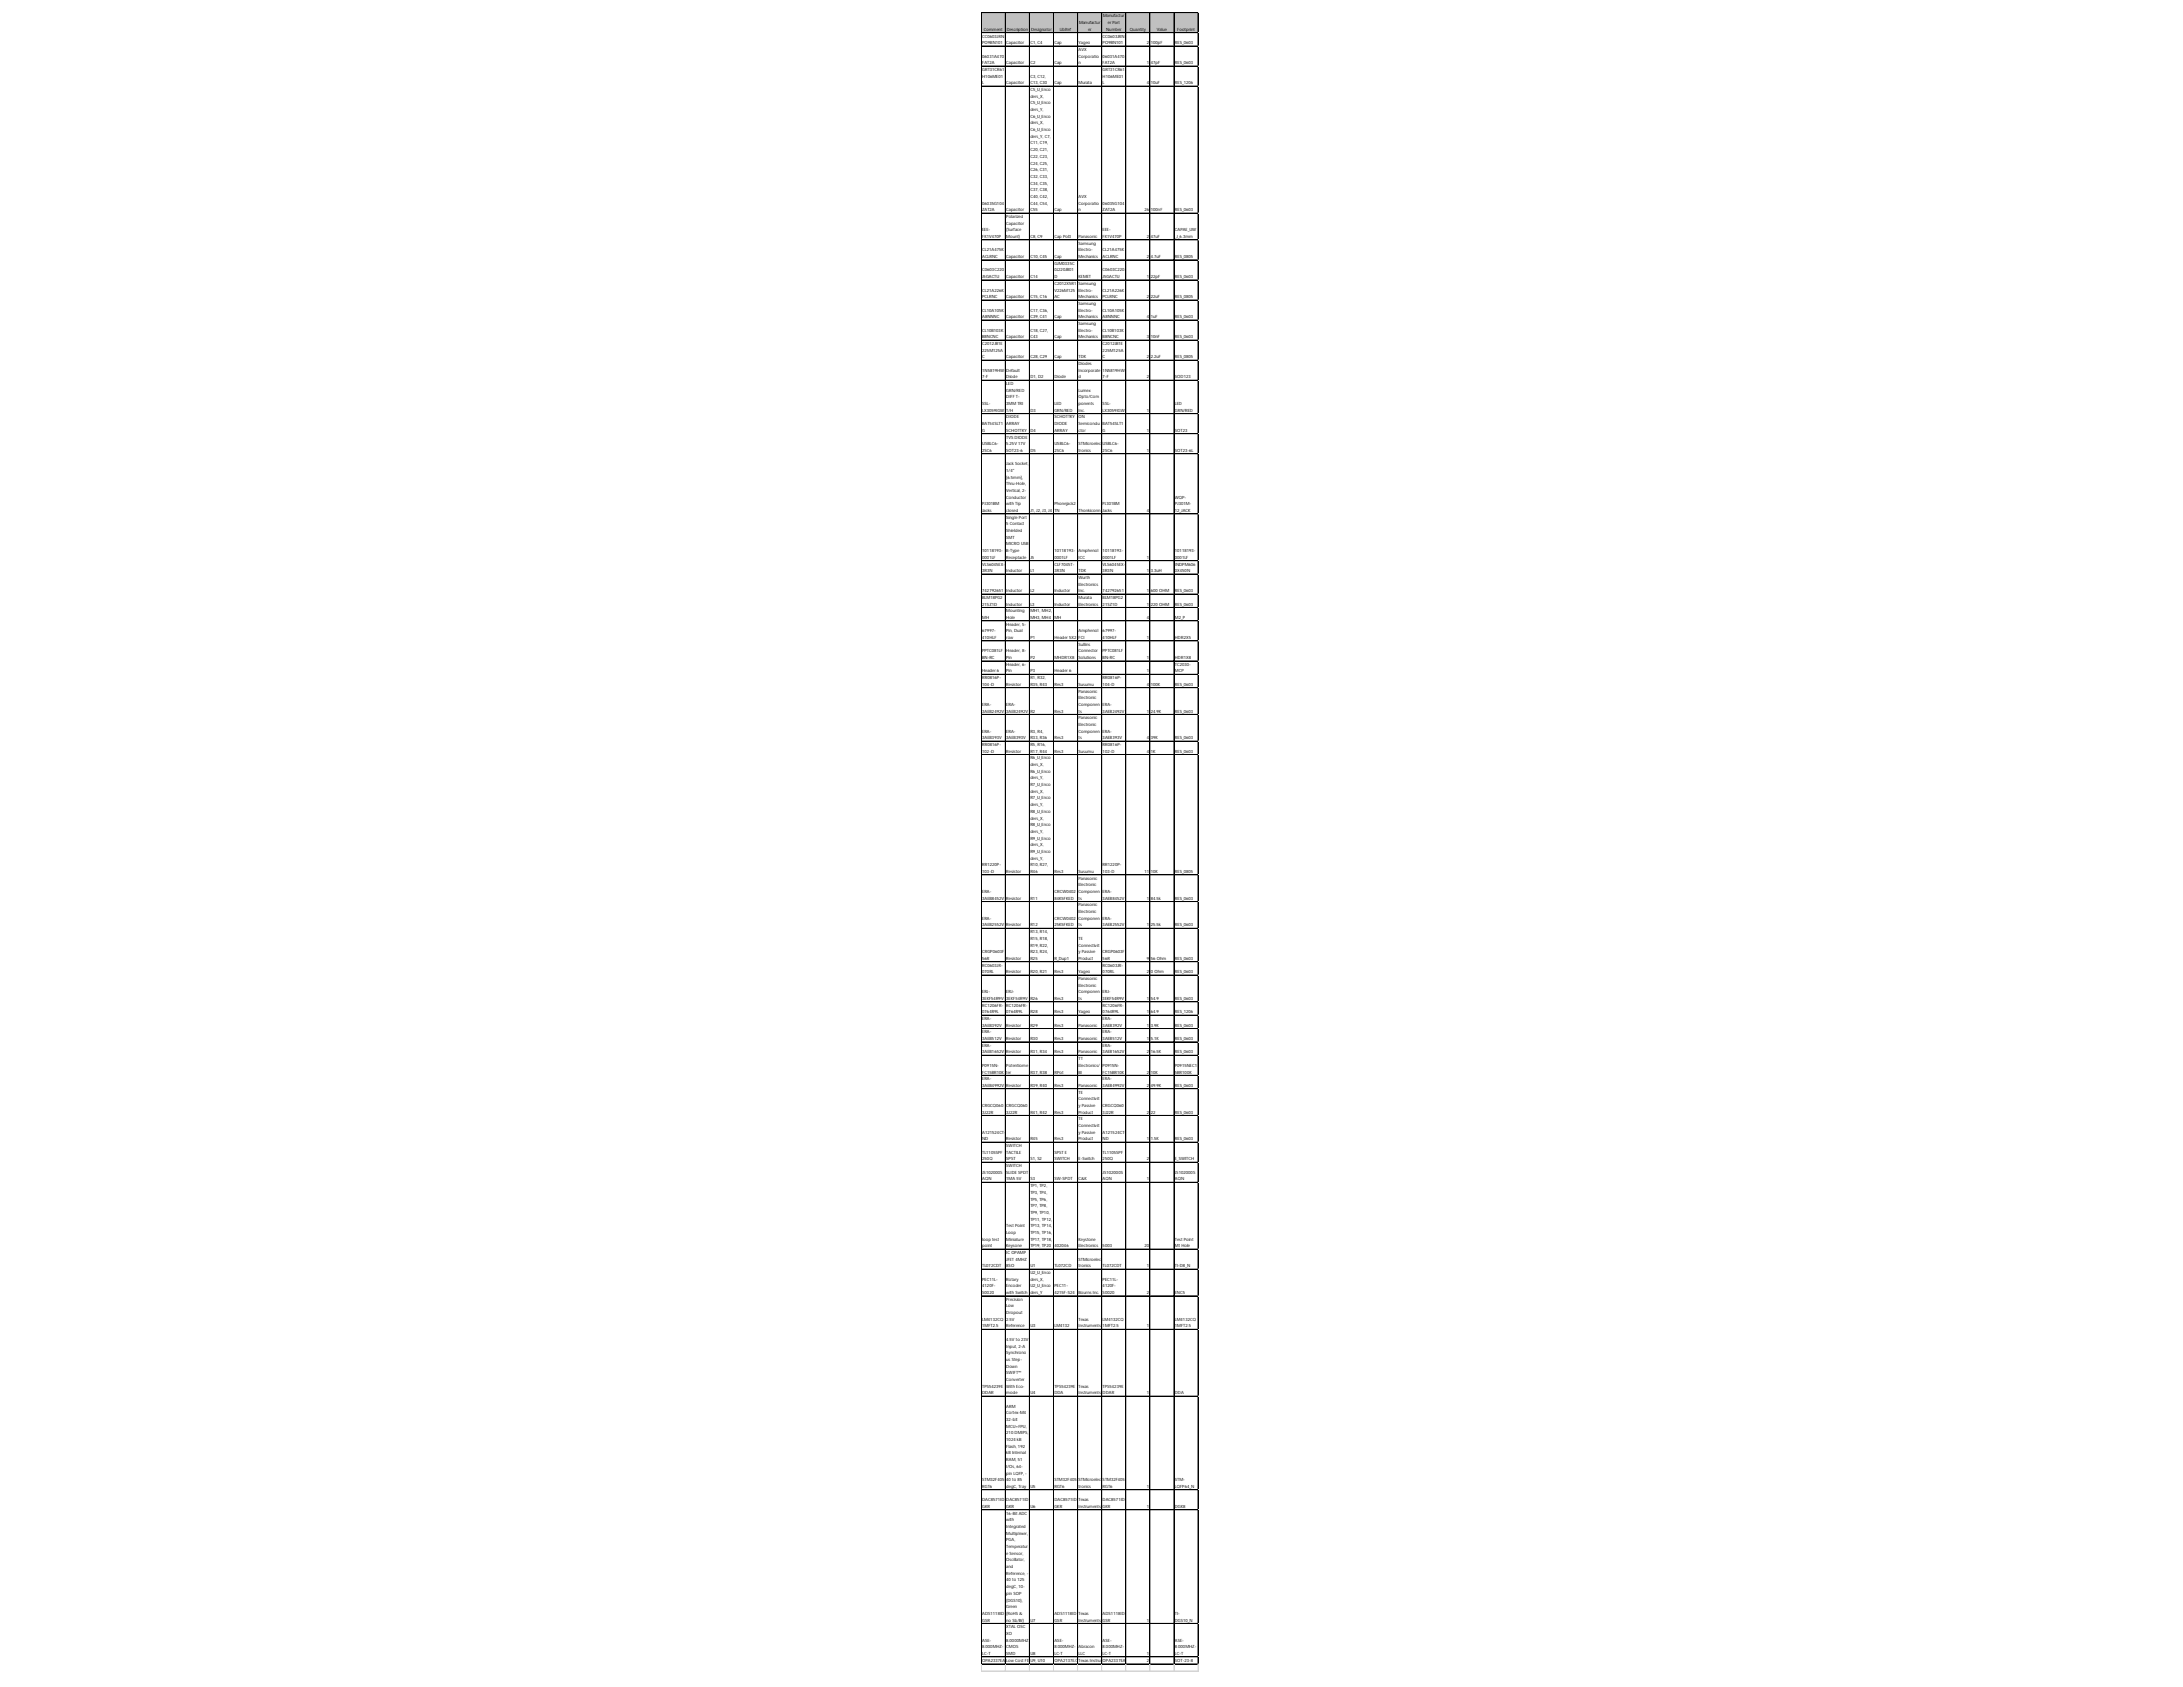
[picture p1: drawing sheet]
<svg xmlns="http://www.w3.org/2000/svg" width="279mm" height="216mm" viewBox="0 0 279 216" stroke-linecap="round" stroke-linejoin="round" font-family="sans-serif">
<defs><g id="words">
<g font-size=".5">
<text x="125.7" y="4.8">CC0603JRN</text>
<text x="125.7" y="5.7">PO9BN101</text>
<text x="125.9" y="3.9">Comment</text>
<text x="128.8" y="5.7">Capacitor</text>
<text x="128.9" y="3.9">Description</text>
<text x="131.9" y="5.7">C1, C4</text>
<text x="132" y="3.9">Designator</text>
<text x="135" y="5.7">Cap</text>
<text x="135.6" y="3.9">LibRef</text>
<text x="138" y="5.7">Yageo</text>
<text x="138.1" y="3.1">Manufactur</text>
<text x="139.3" y="3.9">er</text>
<text x="141.1" y="4.8">CC0603JRN</text>
<text x="141.1" y="5.7">PO9BN101</text>
<text x="141.2" y="2.2">Manufactur</text>
<text x="141.6" y="3.9">Number</text>
<text x="141.8" y="3.1">er Part</text>
<text x="144.6" y="3.9">Quantity</text>
<text x="146.8" y="5.7">2</text>
<text x="147.3" y="5.7">100pF</text>
<text x="148.1" y="3.9">Value</text>
<text x="150.4" y="5.7">RES_0603</text>
<text x="150.7" y="3.9">Footprint</text>
<text x="125.7" y="7.4">06031A470</text>
<text x="125.7" y="8.2">FAT2A</text>
<text x="125.7" y="9.1">GRT31CR61</text>
<text x="125.7" y="9.9">H106ME01</text>
<text x="125.7" y="10.8">L</text>
<text x="128.8" y="8.2">Capacitor</text>
<text x="128.8" y="10.8">Capacitor</text>
<text x="131.9" y="8.2">C2</text>
<text x="131.9" y="9.9">C3, C12,</text>
<text x="131.9" y="10.8">C13, C30</text>
<text x="131.9" y="11.6">C5_U_Enco</text>
<text x="135" y="8.2">Cap</text>
<text x="135" y="10.8">Cap</text>
<text x="138" y="6.5">AVX</text>
<text x="138" y="7.4">Corporatio</text>
<text x="138" y="8.2">n</text>
<text x="138" y="10.8">Murata</text>
<text x="141.1" y="7.4">06031A470</text>
<text x="141.1" y="8.2">FAT2A</text>
<text x="141.1" y="9.1">GRT31CR61</text>
<text x="141.1" y="9.9">H106ME01</text>
<text x="141.1" y="10.8">L</text>
<text x="146.8" y="8.2">1</text>
<text x="146.8" y="10.8">4</text>
<text x="147.3" y="8.2">47pF</text>
<text x="147.3" y="10.8">10uF</text>
<text x="150.4" y="8.2">RES_0603</text>
<text x="150.4" y="10.8">RES_1206</text>
<text x="131.9" y="12.5">ders_X,</text>
<text x="131.9" y="13.4">C5_U_Enco</text>
<text x="131.9" y="14.2">ders_Y,</text>
<text x="131.9" y="15.1">C6_U_Enco</text>
<text x="131.9" y="15.9">ders_X,</text>
<text x="131.9" y="16.8">C6_U_Enco</text>
<text x="131.9" y="17.6">ders_Y, C7,</text>
<text x="131.9" y="18.5">C11, C19,</text>
<text x="131.9" y="19.3">C20, C21,</text>
<text x="131.9" y="20.2">C22, C23,</text>
<text x="131.9" y="21.1">C24, C25,</text>
<text x="131.9" y="21.9">C26, C31,</text>
<text x="131.9" y="22.8">C32, C33,</text>
<text x="131.9" y="23.6">C34, C35,</text>
<text x="125.7" y="26.2">06035G104</text>
<text x="125.7" y="27">ZAT2A</text>
<text x="125.7" y="29.6">EEE-</text>
<text x="128.8" y="27">Capacitor</text>
<text x="128.8" y="27.9">Polarized</text>
<text x="128.8" y="28.8">Capacitor</text>
<text x="128.8" y="29.6">(Surface</text>
<text x="131.9" y="24.5">C37, C38,</text>
<text x="131.9" y="25.3">C40, C42,</text>
<text x="131.9" y="26.2">C44, C54,</text>
<text x="131.9" y="27">C55</text>
<text x="135" y="27">Cap</text>
<text x="138" y="25.3">AVX</text>
<text x="138" y="26.2">Corporatio</text>
<text x="138" y="27">n</text>
<text x="141.1" y="26.2">06035G104</text>
<text x="141.1" y="27">ZAT2A</text>
<text x="141.1" y="29.6">EEE-</text>
<text x="146.5" y="27">26</text>
<text x="147.3" y="27">100nF</text>
<text x="150.4" y="27">RES_0603</text>
<text x="150.4" y="29.6">CAPAE_UW</text>
<text x="125.7" y="30.5">FK1V470P</text>
<text x="125.7" y="32.2">CL21A475K</text>
<text x="125.7" y="33">ACLRNC</text>
<text x="125.7" y="34.7">C0603C220</text>
<text x="125.7" y="35.6">J5GACTU</text>
<text x="128.8" y="30.5">Mount)</text>
<text x="128.8" y="33">Capacitor</text>
<text x="128.8" y="35.6">Capacitor</text>
<text x="131.9" y="30.5">C8, C9</text>
<text x="131.9" y="33">C10, C45</text>
<text x="131.9" y="35.6">C14</text>
<text x="135" y="30.5">Cap Pol3</text>
<text x="135" y="33">Cap</text>
<text x="135" y="33.9">GJM0335C</text>
<text x="135" y="34.7">0J220JB01</text>
<text x="135" y="35.6">D</text>
<text x="138" y="30.5">Panasonic</text>
<text x="138" y="31.3">Samsung</text>
<text x="138" y="32.2">Electro-</text>
<text x="138" y="33">Mechanics</text>
<text x="138" y="35.6">KEMET</text>
<text x="141.1" y="30.5">FK1V470P</text>
<text x="141.1" y="32.2">CL21A475K</text>
<text x="141.1" y="33">ACLRNC</text>
<text x="141.1" y="34.7">C0603C220</text>
<text x="141.1" y="35.6">J5GACTU</text>
<text x="146.8" y="30.5">2</text>
<text x="146.8" y="33">2</text>
<text x="146.8" y="35.6">1</text>
<text x="147.3" y="30.5">47uF</text>
<text x="147.3" y="33">4.7uF</text>
<text x="147.3" y="35.6">22pF</text>
<text x="150.4" y="30.5">_J_6.3mm</text>
<text x="150.4" y="33">RES_0805</text>
<text x="150.4" y="35.6">RES_0603</text>
<text x="125.7" y="37.3">CL21A226K</text>
<text x="125.7" y="38.2">PCLRNC</text>
<text x="125.7" y="39.9">CL10A105K</text>
<text x="125.7" y="40.7">A8NNNC</text>
<text x="128.8" y="38.2">Capacitor</text>
<text x="128.8" y="40.7">Capacitor</text>
<text x="131.9" y="38.2">C15, C16</text>
<text x="131.9" y="39.9">C17, C36,</text>
<text x="131.9" y="40.7">C39, C41</text>
<text x="135" y="36.5">C2012X5R1</text>
<text x="135" y="37.3">V226M125</text>
<text x="135" y="38.2">AC</text>
<text x="135" y="40.7">Cap</text>
<text x="138" y="36.5">Samsung</text>
<text x="138" y="37.3">Electro-</text>
<text x="138" y="38.2">Mechanics</text>
<text x="138" y="39">Samsung</text>
<text x="138" y="39.9">Electro-</text>
<text x="138" y="40.7">Mechanics</text>
<text x="138" y="41.6">Samsung</text>
<text x="141.1" y="37.3">CL21A226K</text>
<text x="141.1" y="38.2">PCLRNC</text>
<text x="141.1" y="39.9">CL10A105K</text>
<text x="141.1" y="40.7">A8NNNC</text>
<text x="146.8" y="38.2">2</text>
<text x="146.8" y="40.7">4</text>
<text x="147.3" y="38.2">22uF</text>
<text x="147.3" y="40.7">1uF</text>
<text x="150.4" y="38.2">RES_0805</text>
<text x="150.4" y="40.7">RES_0603</text>
<text x="125.7" y="42.4">CL10B103K</text>
<text x="125.7" y="43.3">B8NCNC</text>
<text x="125.7" y="44.1">C2012JB1E</text>
<text x="125.7" y="45">225M125A</text>
<text x="125.7" y="45.9">C</text>
<text x="125.7" y="47.6">1N5819HW-</text>
<text x="128.8" y="43.3">Capacitor</text>
<text x="128.8" y="45.9">Capacitor</text>
<text x="128.8" y="47.6">Default</text>
<text x="131.9" y="42.4">C18, C27,</text>
<text x="131.9" y="43.3">C43</text>
<text x="131.9" y="45.9">C28, C29</text>
<text x="135" y="43.3">Cap</text>
<text x="135" y="45.9">Cap</text>
<text x="138" y="42.4">Electro-</text>
<text x="138" y="43.3">Mechanics</text>
<text x="138" y="45.9">TDK</text>
<text x="138" y="46.7">Diodes</text>
<text x="138" y="47.6">Incorporate</text>
<text x="141.1" y="42.4">CL10B103K</text>
<text x="141.1" y="43.3">B8NCNC</text>
<text x="141.1" y="44.1">C2012JB1E</text>
<text x="141.1" y="45">225M125A</text>
<text x="141.1" y="45.9">C</text>
<text x="141.1" y="47.6">1N5819HW-</text>
<text x="146.8" y="43.3">3</text>
<text x="146.8" y="45.9">2</text>
<text x="147.3" y="43.3">10nF</text>
<text x="147.3" y="45.9">2.2uF</text>
<text x="150.4" y="43.3">RES_0603</text>
<text x="150.4" y="45.9">RES_0805</text>
<text x="125.7" y="48.4">7-F</text>
<text x="125.7" y="51.8">SSL-</text>
<text x="125.7" y="52.7">LX3059IGW</text>
<text x="128.8" y="48.4">Diode</text>
<text x="128.8" y="49.3">LED</text>
<text x="128.8" y="50.1">GRN/RED</text>
<text x="128.8" y="51">DIFF T-</text>
<text x="128.8" y="51.8">3MM TRI</text>
<text x="128.8" y="52.7">T/H</text>
<text x="128.8" y="53.6">DIODE</text>
<text x="131.9" y="48.4">D1, D2</text>
<text x="131.9" y="52.7">D3</text>
<text x="135" y="48.4">Diode</text>
<text x="135" y="51.8">LED</text>
<text x="135" y="52.7">GRN/RED</text>
<text x="135" y="53.6">SCHOTTKY</text>
<text x="138" y="48.4">d</text>
<text x="138" y="50.1">Lumex</text>
<text x="138" y="51">Opto/Com</text>
<text x="138" y="51.8">ponents</text>
<text x="138" y="52.7">Inc.</text>
<text x="138" y="53.6">ON</text>
<text x="141.1" y="48.4">7-F</text>
<text x="141.1" y="51.8">SSL-</text>
<text x="141.1" y="52.7">LX3059IGW</text>
<text x="146.8" y="48.4">2</text>
<text x="146.8" y="52.7">1</text>
<text x="150.4" y="48.4">SOD123</text>
<text x="150.4" y="51.8">LED</text>
<text x="150.4" y="52.7">GRN/RED</text>
<text x="125.7" y="54.4">BAT54SLT1</text>
<text x="125.7" y="55.3">G</text>
<text x="125.7" y="57">USBLC6-</text>
<text x="125.7" y="57.8">2SC6</text>
<text x="128.8" y="54.4">ARRAY</text>
<text x="128.8" y="55.3">SCHOTTKY</text>
<text x="128.8" y="56.1">TVS DIODE</text>
<text x="128.8" y="57">5.25V 17V</text>
<text x="128.8" y="57.8">SOT23-6</text>
<text x="128.8" y="59.5">Jack Socket,</text>
<text x="131.9" y="55.3">D4</text>
<text x="131.9" y="57.8">D5</text>
<text x="135" y="54.4">DIODE</text>
<text x="135" y="55.3">ARRAY</text>
<text x="135" y="57">USBLC6-</text>
<text x="135" y="57.8">2SC6</text>
<text x="138" y="54.4">Semicondu</text>
<text x="138" y="55.3">ctor</text>
<text x="138" y="57">STMicroelec</text>
<text x="138" y="57.8">tronics</text>
<text x="141.1" y="54.4">BAT54SLT1</text>
<text x="141.1" y="55.3">G</text>
<text x="141.1" y="57">USBLC6-</text>
<text x="141.1" y="57.8">2SC6</text>
<text x="146.8" y="55.3">1</text>
<text x="146.8" y="57.8">1</text>
<text x="150.4" y="55.3">SOT23</text>
<text x="150.4" y="57.8">SOT23-6L</text>
<text x="125.7" y="64.7">PJ301BM</text>
<text x="125.7" y="65.5">Jacks</text>
<text x="128.8" y="60.4">1/4&quot;</text>
<text x="128.8" y="61.3">[6.5mm],</text>
<text x="128.8" y="62.1">Thru-Hole,</text>
<text x="128.8" y="63">Vertical, 2-</text>
<text x="128.8" y="63.8">Conductor</text>
<text x="128.8" y="64.7">with Tip</text>
<text x="128.8" y="65.5">closed</text>
<text x="131.9" y="65.5">J1, J2, J3, J4</text>
<text x="135" y="64.7">Phonejack2</text>
<text x="135" y="65.5">TN</text>
<text x="138" y="65.5">Thonkiconn</text>
<text x="141.1" y="64.7">PJ301BM</text>
<text x="141.1" y="65.5">Jacks</text>
<text x="146.8" y="65.5">4</text>
<text x="150.4" y="63.8">WQP-</text>
<text x="150.4" y="64.7">PJ301M-</text>
<text x="150.4" y="65.5">12_JACK</text>
<text x="125.7" y="70.7">10118193-</text>
<text x="125.7" y="71.5">0001LF</text>
<text x="128.8" y="66.4">Single Port</text>
<text x="128.8" y="67.2">5 Contact</text>
<text x="128.8" y="68.1">Shielded</text>
<text x="128.8" y="69">SMT</text>
<text x="128.8" y="69.8">MICRO USB</text>
<text x="128.8" y="70.7">B-Type</text>
<text x="128.8" y="71.5">Receptacle</text>
<text x="131.9" y="71.5">J5</text>
<text x="135" y="70.7">10118193-</text>
<text x="135" y="71.5">0001LF</text>
<text x="138" y="70.7">Amphenol</text>
<text x="138" y="71.5">ICC</text>
<text x="141.1" y="70.7">10118193-</text>
<text x="141.1" y="71.5">0001LF</text>
<text x="146.8" y="71.5">1</text>
<text x="150.4" y="70.7">10118193-</text>
<text x="150.4" y="71.5">0001LF</text>
<text x="125.7" y="72.4">VLS6045EX-</text>
<text x="125.7" y="73.2">3R3N</text>
<text x="125.7" y="75.8">742792651</text>
<text x="125.7" y="76.7">BLM18PG2</text>
<text x="125.7" y="77.5">21SZ1D</text>
<text x="128.8" y="73.2">Inductor</text>
<text x="128.8" y="75.8">Inductor</text>
<text x="128.8" y="77.5">Inductor</text>
<text x="131.9" y="73.2">L1</text>
<text x="131.9" y="75.8">L2</text>
<text x="131.9" y="77.5">L3</text>
<text x="135" y="72.4">CLF7045T-</text>
<text x="135" y="73.2">3R3N</text>
<text x="135" y="75.8">Inductor</text>
<text x="135" y="77.5">Inductor</text>
<text x="138" y="73.2">TDK</text>
<text x="138" y="74.1">Wurth</text>
<text x="138" y="74.9">Electronics</text>
<text x="138" y="75.8">Inc.</text>
<text x="138" y="76.7">Murata</text>
<text x="138" y="77.5">Electronics</text>
<text x="141.1" y="72.4">VLS6045EX-</text>
<text x="141.1" y="73.2">3R3N</text>
<text x="141.1" y="75.8">742792651</text>
<text x="141.1" y="76.7">BLM18PG2</text>
<text x="141.1" y="77.5">21SZ1D</text>
<text x="146.8" y="73.2">1</text>
<text x="146.8" y="75.8">1</text>
<text x="146.8" y="77.5">1</text>
<text x="147.3" y="73.2">3.3uH</text>
<text x="147.3" y="75.8">600 OHM</text>
<text x="147.3" y="77.5">220 OHM</text>
<text x="150.4" y="72.4">INDPM606</text>
<text x="150.4" y="73.2">0X450N</text>
<text x="150.4" y="75.8">RES_0603</text>
<text x="150.4" y="77.5">RES_0603</text>
<text x="125.7" y="79.2">MH</text>
<text x="125.7" y="80.9">67997-</text>
<text x="125.7" y="81.8">410HLF</text>
<text x="125.7" y="83.5">PPTC081LF</text>
<text x="128.8" y="78.4">Mounting</text>
<text x="128.8" y="79.2">Hole</text>
<text x="128.8" y="80.1">Header, 5-</text>
<text x="128.8" y="80.9">Pin, Dual</text>
<text x="128.8" y="81.8">row</text>
<text x="128.8" y="83.5">Header, 8-</text>
<text x="131.9" y="78.4">MH1, MH2,</text>
<text x="131.9" y="79.2">MH3, MH4</text>
<text x="131.9" y="81.8">P1</text>
<text x="135" y="79.2">MH</text>
<text x="135" y="81.8">Header 5X2</text>
<text x="138" y="80.9">Amphenol</text>
<text x="138" y="81.8">FCI</text>
<text x="138" y="82.6">Sullins</text>
<text x="138" y="83.5">Connector</text>
<text x="141.1" y="80.9">67997-</text>
<text x="141.1" y="81.8">410HLF</text>
<text x="141.1" y="83.5">PPTC081LF</text>
<text x="146.8" y="79.2">4</text>
<text x="146.8" y="81.8">1</text>
<text x="150.4" y="79.2">M2_P</text>
<text x="150.4" y="81.8">HDR2X5</text>
<text x="125.7" y="84.4">BN-RC</text>
<text x="125.7" y="86.1">Header 6</text>
<text x="125.7" y="86.9">RR0816P-</text>
<text x="125.7" y="87.8">104-D</text>
<text x="128.8" y="84.4">Pin</text>
<text x="128.8" y="85.2">Header, 6-</text>
<text x="128.8" y="86.1">Pin</text>
<text x="128.8" y="87.8">Resistor</text>
<text x="131.9" y="84.4">P2</text>
<text x="131.9" y="86.1">P3</text>
<text x="131.9" y="86.9">R1, R32,</text>
<text x="131.9" y="87.8">R35, R43</text>
<text x="135" y="84.4">MHDR1X8</text>
<text x="135" y="86.1">Header 6</text>
<text x="135" y="87.8">Res3</text>
<text x="138" y="84.4">Solutions</text>
<text x="138" y="87.8">Susumu</text>
<text x="138" y="88.6">Panasonic</text>
<text x="138" y="89.5">Electronic</text>
<text x="141.1" y="84.4">BN-RC</text>
<text x="141.1" y="86.9">RR0816P-</text>
<text x="141.1" y="87.8">104-D</text>
<text x="146.8" y="84.4">1</text>
<text x="146.8" y="86.1">1</text>
<text x="146.8" y="87.8">4</text>
<text x="147.3" y="87.8">100K</text>
<text x="150.4" y="84.4">HDR1X8</text>
<text x="150.4" y="85.2">TC2030-</text>
<text x="150.4" y="86.1">MCP</text>
<text x="150.4" y="87.8">RES_0603</text>
<text x="125.7" y="90.3">ERA-</text>
<text x="125.7" y="91.2">3AEB2492V</text>
<text x="125.7" y="93.8">ERA-</text>
<text x="125.7" y="94.6">3AEB393V</text>
<text x="125.7" y="95.5">RR0816P-</text>
<text x="128.8" y="90.3">ERA-</text>
<text x="128.8" y="91.2">3AEB2492V</text>
<text x="128.8" y="93.8">ERA-</text>
<text x="128.8" y="94.6">3AEB393V</text>
<text x="131.9" y="91.2">R2</text>
<text x="131.9" y="93.8">R3, R4,</text>
<text x="131.9" y="94.6">R33, R36</text>
<text x="131.9" y="95.5">R5, R16,</text>
<text x="135" y="91.2">Res3</text>
<text x="135" y="94.6">Res3</text>
<text x="138" y="90.3">Componen</text>
<text x="138" y="91.2">ts</text>
<text x="138" y="92.1">Panasonic</text>
<text x="138" y="92.9">Electronic</text>
<text x="138" y="93.8">Componen</text>
<text x="138" y="94.6">ts</text>
<text x="141.1" y="90.3">ERA-</text>
<text x="141.1" y="91.2">3AEB2492V</text>
<text x="141.1" y="93.8">ERA-</text>
<text x="141.1" y="94.6">3AEB393V</text>
<text x="141.1" y="95.5">RR0816P-</text>
<text x="146.8" y="91.2">1</text>
<text x="146.8" y="94.6">4</text>
<text x="147.3" y="91.2">24.9K</text>
<text x="147.3" y="94.6">39K</text>
<text x="150.4" y="91.2">RES_0603</text>
<text x="150.4" y="94.6">RES_0603</text>
<text x="125.7" y="96.3">102-D</text>
<text x="128.8" y="96.3">Resistor</text>
<text x="131.9" y="96.3">R17, R44</text>
<text x="131.9" y="97.2">R6_U_Enco</text>
<text x="131.9" y="98">ders_X,</text>
<text x="131.9" y="98.9">R6_U_Enco</text>
<text x="131.9" y="99.7">ders_Y,</text>
<text x="131.9" y="100.6">R7_U_Enco</text>
<text x="131.9" y="101.5">ders_X,</text>
<text x="135" y="96.3">Res3</text>
<text x="138" y="96.3">Susumu</text>
<text x="141.1" y="96.3">102-D</text>
<text x="146.8" y="96.3">4</text>
<text x="147.3" y="96.3">1K</text>
<text x="150.4" y="96.3">RES_0603</text>
<text x="131.9" y="102.3">R7_U_Enco</text>
<text x="131.9" y="103.2">ders_Y,</text>
<text x="131.9" y="104">R8_U_Enco</text>
<text x="131.9" y="104.9">ders_X,</text>
<text x="131.9" y="105.7">R8_U_Enco</text>
<text x="131.9" y="106.6">ders_Y,</text>
<text x="131.9" y="107.4">R9_U_Enco</text>
<text x="125.7" y="110.9">RR1220P-</text>
<text x="125.7" y="111.7">103-D</text>
<text x="128.8" y="111.7">Resistor</text>
<text x="131.9" y="108.3">ders_X,</text>
<text x="131.9" y="109.2">R9_U_Enco</text>
<text x="131.9" y="110">ders_Y,</text>
<text x="131.9" y="110.9">R10, R27,</text>
<text x="131.9" y="111.7">R46</text>
<text x="135" y="111.7">Res3</text>
<text x="138" y="111.7">Susumu</text>
<text x="138" y="112.6">Panasonic</text>
<text x="138" y="113.4">Electronic</text>
<text x="141.1" y="110.9">RR1220P-</text>
<text x="141.1" y="111.7">103-D</text>
<text x="146.5" y="111.7">11</text>
<text x="147.3" y="111.7">10K</text>
<text x="150.4" y="111.7">RES_0805</text>
<text x="125.7" y="114.3">ERA-</text>
<text x="125.7" y="115.1">3AEB8452V</text>
<text x="125.7" y="117.7">ERA-</text>
<text x="125.7" y="118.6">3AEB2552V</text>
<text x="128.8" y="115.1">Resistor</text>
<text x="128.8" y="118.6">Resistor</text>
<text x="131.9" y="115.1">R11</text>
<text x="131.9" y="118.6">R12</text>
<text x="131.9" y="119.4">R13, R14,</text>
<text x="135" y="114.3">CRCW0402</text>
<text x="135" y="115.1">84K5FKED</text>
<text x="135" y="117.7">CRCW0402</text>
<text x="135" y="118.6">25K5FKED</text>
<text x="138" y="114.3">Componen</text>
<text x="138" y="115.1">ts</text>
<text x="138" y="116">Panasonic</text>
<text x="138" y="116.9">Electronic</text>
<text x="138" y="117.7">Componen</text>
<text x="138" y="118.6">ts</text>
<text x="141.1" y="114.3">ERA-</text>
<text x="141.1" y="115.1">3AEB8452V</text>
<text x="141.1" y="117.7">ERA-</text>
<text x="141.1" y="118.6">3AEB2552V</text>
<text x="146.8" y="115.1">1</text>
<text x="146.8" y="118.6">1</text>
<text x="147.3" y="115.1">84.5k</text>
<text x="147.3" y="118.6">25.5k</text>
<text x="150.4" y="115.1">RES_0603</text>
<text x="150.4" y="118.6">RES_0603</text>
<text x="125.7" y="122">CRGP0603F</text>
<text x="125.7" y="122.8">56R</text>
<text x="125.7" y="123.7">RC0603JR-</text>
<text x="125.7" y="124.6">070RL</text>
<text x="128.8" y="122.8">Resistor</text>
<text x="128.8" y="124.6">Resistor</text>
<text x="131.9" y="120.3">R15, R18,</text>
<text x="131.9" y="121.1">R19, R22,</text>
<text x="131.9" y="122">R23, R24,</text>
<text x="131.9" y="122.8">R25</text>
<text x="131.9" y="124.6">R20, R21</text>
<text x="135" y="122.8">R_Dup1</text>
<text x="135" y="124.6">Res3</text>
<text x="138" y="120.3">TE</text>
<text x="138" y="121.1">Connectivit</text>
<text x="138" y="122">y Passive</text>
<text x="138" y="122.8">Product</text>
<text x="138" y="124.6">Yageo</text>
<text x="138" y="125.4">Panasonic</text>
<text x="141.1" y="122">CRGP0603F</text>
<text x="141.1" y="122.8">56R</text>
<text x="141.1" y="123.7">RC0603JR-</text>
<text x="141.1" y="124.6">070RL</text>
<text x="146.8" y="122.8">9</text>
<text x="146.8" y="124.6">2</text>
<text x="147.3" y="122.8">56 Ohm</text>
<text x="147.3" y="124.6">0 Ohm</text>
<text x="150.4" y="122.8">RES_0603</text>
<text x="150.4" y="124.6">RES_0603</text>
<text x="125.7" y="127.1">ERJ-</text>
<text x="125.7" y="128">3EKF54R9V</text>
<text x="125.7" y="128.8">RC1206FR-</text>
<text x="125.7" y="129.7">0764R9L</text>
<text x="125.7" y="130.5">ERA-</text>
<text x="125.7" y="131.4">3AEB392V</text>
<text x="128.8" y="127.1">ERJ-</text>
<text x="128.8" y="128">3EKF54R9V</text>
<text x="128.8" y="128.8">RC1206FR-</text>
<text x="128.8" y="129.7">0764R9L</text>
<text x="128.8" y="131.4">Resistor</text>
<text x="131.9" y="128">R26</text>
<text x="131.9" y="129.7">R28</text>
<text x="131.9" y="131.4">R29</text>
<text x="135" y="128">Res3</text>
<text x="135" y="129.7">Res3</text>
<text x="135" y="131.4">Res3</text>
<text x="138" y="126.3">Electronic</text>
<text x="138" y="127.1">Componen</text>
<text x="138" y="128">ts</text>
<text x="138" y="129.7">Yageo</text>
<text x="138" y="131.4">Panasonic</text>
<text x="141.1" y="127.1">ERJ-</text>
<text x="141.1" y="128">3EKF54R9V</text>
<text x="141.1" y="128.8">RC1206FR-</text>
<text x="141.1" y="129.7">0764R9L</text>
<text x="141.1" y="130.5">ERA-</text>
<text x="141.1" y="131.4">3AEB392V</text>
<text x="146.8" y="128">1</text>
<text x="146.8" y="129.7">1</text>
<text x="146.8" y="131.4">1</text>
<text x="147.3" y="128">54.9</text>
<text x="147.3" y="129.7">64.9</text>
<text x="147.3" y="131.4">3.9K</text>
<text x="150.4" y="128">RES_0603</text>
<text x="150.4" y="129.7">RES_1206</text>
<text x="150.4" y="131.4">RES_0603</text>
<text x="125.7" y="132.3">ERA-</text>
<text x="125.7" y="133.1">3AEB512V</text>
<text x="125.7" y="134">ERA-</text>
<text x="125.7" y="134.8">3AEB1652V</text>
<text x="125.7" y="136.5">P0915N-</text>
<text x="125.7" y="137.4">FC15BR10K</text>
<text x="128.8" y="133.1">Resistor</text>
<text x="128.8" y="134.8">Resistor</text>
<text x="128.8" y="136.5">Potentiome</text>
<text x="128.8" y="137.4">ter</text>
<text x="131.9" y="133.1">R30</text>
<text x="131.9" y="134.8">R31, R34</text>
<text x="131.9" y="137.4">R37, R38</text>
<text x="135" y="133.1">Res3</text>
<text x="135" y="134.8">Res3</text>
<text x="135" y="137.4">RPot</text>
<text x="138" y="133.1">Panasonic</text>
<text x="138" y="134.8">Panasonic</text>
<text x="138" y="135.7">TT</text>
<text x="138" y="136.5">Electronics/</text>
<text x="138" y="137.4">BI</text>
<text x="141.1" y="132.3">ERA-</text>
<text x="141.1" y="133.1">3AEB512V</text>
<text x="141.1" y="134">ERA-</text>
<text x="141.1" y="134.8">3AEB1652V</text>
<text x="141.1" y="136.5">P0915N-</text>
<text x="141.1" y="137.4">FC15BR10K</text>
<text x="146.8" y="133.1">1</text>
<text x="146.8" y="134.8">2</text>
<text x="146.8" y="137.4">2</text>
<text x="147.3" y="133.1">5.1K</text>
<text x="147.3" y="134.8">16.5K</text>
<text x="147.3" y="137.4">10K</text>
<text x="150.4" y="133.1">RES_0603</text>
<text x="150.4" y="134.8">RES_0603</text>
<text x="150.4" y="136.5">P0915NEC1</text>
<text x="150.4" y="137.4">5BR100K</text>
<text x="125.7" y="138.2">ERA-</text>
<text x="125.7" y="139.1">3AEB4992V</text>
<text x="125.7" y="141.7">CRGCQ060</text>
<text x="125.7" y="142.5">3J22R</text>
<text x="128.8" y="139.1">Resistor</text>
<text x="128.8" y="141.7">CRGCQ060</text>
<text x="128.8" y="142.5">3J22R</text>
<text x="131.9" y="139.1">R39, R40</text>
<text x="131.9" y="142.5">R41, R42</text>
<text x="135" y="139.1">Res3</text>
<text x="135" y="142.5">Res3</text>
<text x="138" y="139.1">Panasonic</text>
<text x="138" y="140">TE</text>
<text x="138" y="140.8">Connectivit</text>
<text x="138" y="141.7">y Passive</text>
<text x="138" y="142.5">Product</text>
<text x="138" y="143.4">TE</text>
<text x="141.1" y="138.2">ERA-</text>
<text x="141.1" y="139.1">3AEB4992V</text>
<text x="141.1" y="141.7">CRGCQ060</text>
<text x="141.1" y="142.5">3J22R</text>
<text x="146.8" y="139.1">2</text>
<text x="146.8" y="142.5">2</text>
<text x="147.3" y="139.1">49.9K</text>
<text x="147.3" y="142.5">22</text>
<text x="150.4" y="139.1">RES_0603</text>
<text x="150.4" y="142.5">RES_0603</text>
<text x="125.7" y="145.1">A121524CT-</text>
<text x="125.7" y="145.9">ND</text>
<text x="125.7" y="147.7">TL1105SPF</text>
<text x="125.7" y="148.5">250Q</text>
<text x="128.8" y="145.9">Resistor</text>
<text x="128.8" y="146.8">SWITCH</text>
<text x="128.8" y="147.7">TACTILE</text>
<text x="128.8" y="148.5">SPST</text>
<text x="128.8" y="149.4">SWITCH</text>
<text x="131.9" y="145.9">R45</text>
<text x="131.9" y="148.5">S1, S2</text>
<text x="135" y="145.9">Res3</text>
<text x="135" y="147.7">SPST E</text>
<text x="135" y="148.5">SWITCH</text>
<text x="138" y="144.2">Connectivit</text>
<text x="138" y="145.1">y Passive</text>
<text x="138" y="145.9">Product</text>
<text x="138" y="148.5">E-Switch</text>
<text x="141.1" y="145.1">A121524CT-</text>
<text x="141.1" y="145.9">ND</text>
<text x="141.1" y="147.7">TL1105SPF</text>
<text x="141.1" y="148.5">250Q</text>
<text x="146.8" y="145.9">1</text>
<text x="146.8" y="148.5">2</text>
<text x="147.3" y="145.9">1.5K</text>
<text x="150.4" y="145.9">RES_0603</text>
<text x="150.4" y="148.5">E_SWITCH</text>
<text x="125.7" y="150.2">JS102000S</text>
<text x="125.7" y="151.1">AQN</text>
<text x="128.8" y="150.2">SLIDE SPDT</text>
<text x="128.8" y="151.1">1MA 5V</text>
<text x="131.9" y="151.1">S3</text>
<text x="131.9" y="151.9">TP1, TP2,</text>
<text x="131.9" y="152.8">TP3, TP4,</text>
<text x="131.9" y="153.6">TP5, TP6,</text>
<text x="131.9" y="154.5">TP7, TP8,</text>
<text x="131.9" y="155.3">TP9, TP10,</text>
<text x="135" y="151.1">SW-SPDT</text>
<text x="138" y="151.1">C&amp;K</text>
<text x="141.1" y="150.2">JS102000S</text>
<text x="141.1" y="151.1">AQN</text>
<text x="146.8" y="151.1">1</text>
<text x="150.4" y="150.2">JS102000S</text>
<text x="150.4" y="151.1">AQN</text>
<text x="125.7" y="158.8">loop test</text>
<text x="125.7" y="159.6">point</text>
<text x="128.8" y="157.1">Test Point</text>
<text x="128.8" y="157.9">Loop</text>
<text x="128.8" y="158.8">Miniature</text>
<text x="128.8" y="159.6">Keysone</text>
<text x="128.8" y="160.5">IC OPAMP</text>
<text x="128.8" y="161.3">JFET 4MHZ</text>
<text x="131.9" y="156.2">TP11, TP12,</text>
<text x="131.9" y="157.1">TP13, TP14,</text>
<text x="131.9" y="157.9">TP15, TP16,</text>
<text x="131.9" y="158.8">TP17, TP18,</text>
<text x="131.9" y="159.6">TP19, TP20</text>
<text x="135" y="159.6">402046</text>
<text x="138" y="158.8">Keystone</text>
<text x="138" y="159.6">Electronics</text>
<text x="138" y="161.3">STMicroelec</text>
<text x="141.1" y="159.6">5003</text>
<text x="146.5" y="159.6">20</text>
<text x="150.4" y="158.8">Test Point</text>
<text x="150.4" y="159.6">Mt Hole</text>
<text x="125.7" y="162.2">TL072CDT</text>
<text x="125.7" y="163.9">PEC11L-</text>
<text x="125.7" y="164.8">4120F-</text>
<text x="125.7" y="165.6">S0020</text>
<text x="128.8" y="162.2">8SO</text>
<text x="128.8" y="163.9">Rotary</text>
<text x="128.8" y="164.8">Encoder</text>
<text x="128.8" y="165.6">with Switch</text>
<text x="128.8" y="166.5">Precision</text>
<text x="128.8" y="167.3">Low</text>
<text x="131.9" y="162.2">U1</text>
<text x="131.9" y="163">U2_U_Enco</text>
<text x="131.9" y="163.9">ders_X,</text>
<text x="131.9" y="164.8">U2_U_Enco</text>
<text x="131.9" y="165.6">ders_Y</text>
<text x="135" y="162.2">TL072CD</text>
<text x="135" y="164.8">PEC11-</text>
<text x="135" y="165.6">4215F-S24</text>
<text x="138" y="162.2">tronics</text>
<text x="138" y="165.6">Bourns Inc.</text>
<text x="141.1" y="162.2">TL072CDT</text>
<text x="141.1" y="163.9">PEC11L-</text>
<text x="141.1" y="164.8">4120F-</text>
<text x="141.1" y="165.6">S0020</text>
<text x="146.8" y="162.2">1</text>
<text x="146.8" y="165.6">2</text>
<text x="150.4" y="162.2">TI-D8_N</text>
<text x="150.4" y="165.6">ENC5</text>
<text x="125.7" y="169">LM4132CQ</text>
<text x="125.7" y="169.9">1MFT2.5</text>
<text x="128.8" y="168.2">Dropout</text>
<text x="128.8" y="169">2.5V</text>
<text x="128.8" y="169.9">Reference</text>
<text x="128.8" y="171.6">4.5V to 23V</text>
<text x="128.8" y="172.5">Input, 2-A</text>
<text x="128.8" y="173.3">Synchrono</text>
<text x="131.9" y="169.9">U3</text>
<text x="135" y="169.9">LM4132</text>
<text x="138" y="169">Texas</text>
<text x="138" y="169.9">Instruments</text>
<text x="141.1" y="169">LM4132CQ</text>
<text x="141.1" y="169.9">1MFT2.5</text>
<text x="146.8" y="169.9">1</text>
<text x="150.4" y="169">LM4132CQ</text>
<text x="150.4" y="169.9">1MFT2.5</text>
<text x="125.7" y="177.6">TPS54239E</text>
<text x="125.7" y="178.4">DDAR</text>
<text x="128.8" y="174.2">us Step-</text>
<text x="128.8" y="175">Down</text>
<text x="128.8" y="175.9">SWIFT™</text>
<text x="128.8" y="176.7">Converter</text>
<text x="128.8" y="177.6">With Eco-</text>
<text x="128.8" y="178.4">mode</text>
<text x="131.9" y="178.4">U4</text>
<text x="135" y="177.6">TPS54239E</text>
<text x="135" y="178.4">DDA</text>
<text x="138" y="177.6">Texas</text>
<text x="138" y="178.4">Instruments</text>
<text x="141.1" y="177.6">TPS54239E</text>
<text x="141.1" y="178.4">DDAR</text>
<text x="146.8" y="178.4">1</text>
<text x="150.4" y="178.4">DDA</text>
<text x="128.8" y="180.2">ARM</text>
<text x="128.8" y="181">Cortex-M4</text>
<text x="128.8" y="181.9">32-bit</text>
<text x="128.8" y="182.7">MCU+FPU,</text>
<text x="128.8" y="183.6">210 DMIPS,</text>
<text x="128.8" y="184.4">1024 kB</text>
<text x="128.8" y="185.3">Flash, 192</text>
<text x="125.7" y="189.6">STM32F405</text>
<text x="125.7" y="190.4">RGT6</text>
<text x="128.8" y="186.1">kB Internal</text>
<text x="128.8" y="187">RAM, 51</text>
<text x="128.8" y="187.9">I/Os, 64-</text>
<text x="128.8" y="188.7">pin LQFP, -</text>
<text x="128.8" y="189.6">40 to 85</text>
<text x="128.8" y="190.4">degC, Tray</text>
<text x="131.9" y="190.4">U5</text>
<text x="135" y="189.6">STM32F405</text>
<text x="135" y="190.4">RGT6</text>
<text x="138" y="189.6">STMicroelec</text>
<text x="138" y="190.4">tronics</text>
<text x="141.1" y="189.6">STM32F405</text>
<text x="141.1" y="190.4">RGT6</text>
<text x="146.8" y="190.4">1</text>
<text x="150.4" y="189.6">STM-</text>
<text x="150.4" y="190.4">LQFP64_N</text>
<text x="125.7" y="192.1">DAC8571ID</text>
<text x="125.7" y="193">GKR</text>
<text x="128.8" y="192.1">DAC8571ID</text>
<text x="128.8" y="193">GKR</text>
<text x="128.8" y="193.8">16-Bit ADC</text>
<text x="128.8" y="194.7">with</text>
<text x="128.8" y="195.6">Integrated</text>
<text x="128.8" y="196.4">Multiplexer,</text>
<text x="128.8" y="197.3">PGA,</text>
<text x="131.9" y="193">U6</text>
<text x="135" y="192.1">DAC8571ID</text>
<text x="135" y="193">GKR</text>
<text x="138" y="192.1">Texas</text>
<text x="138" y="193">Instruments</text>
<text x="141.1" y="192.1">DAC8571ID</text>
<text x="141.1" y="193">GKR</text>
<text x="146.8" y="193">1</text>
<text x="150.4" y="193">DGK8</text>
<text x="128.8" y="198.1">Temperatur</text>
<text x="128.8" y="199">e Sensor,</text>
<text x="128.8" y="199.8">Oscillator,</text>
<text x="128.8" y="200.7">and</text>
<text x="128.8" y="201.5">Reference, -</text>
<text x="128.8" y="202.4">40 to 125</text>
<text x="128.8" y="203.3">degC, 10-</text>
<text x="125.7" y="206.7">ADS1118ID</text>
<text x="125.7" y="207.5">GSR</text>
<text x="128.8" y="204.1">pin SOP</text>
<text x="128.8" y="205">(DGS10),</text>
<text x="128.8" y="205.8">Green</text>
<text x="128.8" y="206.7">(RoHS &amp;</text>
<text x="128.8" y="207.5">no Sb/Br)</text>
<text x="128.8" y="208.4">XTAL OSC</text>
<text x="128.8" y="209.2">XO</text>
<text x="131.9" y="207.5">U7</text>
<text x="135" y="206.7">ADS1118ID</text>
<text x="135" y="207.5">GSR</text>
<text x="138" y="206.7">Texas</text>
<text x="138" y="207.5">Instruments</text>
<text x="141.1" y="206.7">ADS1118ID</text>
<text x="141.1" y="207.5">GSR</text>
<text x="146.8" y="207.5">1</text>
<text x="150.4" y="206.7">TI-</text>
<text x="150.4" y="207.5">DGS10_N</text>
<text x="125.7" y="210.1">ASE-</text>
<text x="125.7" y="210.9">8.000MHZ-</text>
<text x="125.7" y="211.8">LC-T</text>
<text x="125.7" y="212.7">OPA2337EA/3K</text>
<text x="128.8" y="210.1">8.0000MHZ</text>
<text x="128.8" y="210.9">CMOS</text>
<text x="128.8" y="211.8">SMD</text>
<text x="128.8" y="212.7">Low Cost FETU9, U10</text>
<text x="131.9" y="211.8">U8</text>
<text x="132" y="212.7">-Input Oper</text>
<text x="134.9" y="212.7">ational 37E/2i</text>
<text x="135" y="210.1">ASE-</text>
<text x="135" y="210.9">8.000MHZ-</text>
<text x="135" y="211.8">LC-T</text>
<text x="135" y="212.7">OPA21Ampl</text>
<text x="138" y="210.9">Abracon</text>
<text x="138" y="211.8">LLC</text>
<text x="138" y="212.7">Tex, 4InstrumePA2337EA/3K</text>
<text x="138.1" y="212.7">fieras.5 to 36OV, -40 to 85 degC, 8-p2in</text>
<text x="138.1" y="212.7">K5</text>
<text x="141.1" y="210.1">ASE-</text>
<text x="141.1" y="210.9">8.000MHZ-</text>
<text x="141.1" y="211.8">LC-T</text>
<text x="141.6" y="212.7">nts</text>
<text x="146.8" y="211.8">1</text>
<text x="147.4" y="212.7">SOP (DGK8)</text>
<text x="150.3" y="212.7">, Green</text>
<text x="150.4" y="210.1">ASE-</text>
<text x="150.4" y="210.9">8.000MHZ-</text>
<text x="150.4" y="211.8">LC-T</text>
<text x="150.4" y="212.7">SOT-23(-R8oH</text>
<text x="153.4" y="212.7">S &amp; no Sb/Br)</text>
</g>
</g></defs>
<path d="M125.6 1.6h27.8v2.6h-27.8z" fill="#c0c0c0"/>
<g fill="none" stroke="#000" stroke-width=".13">
<path d="M125.6 1.6v211.4M125.6 1.6h27.8M125.6 1.6h27.8l-.1 211.4h-27.7M125.6 5.9h27.8M125.6 8.5h27.8M125.6 11h27.8M128.7 1.6v211.4M131.8 1.6v211.4M134.9 1.6l-.1 211.4M137.9 1.6v211.4M141 1.6v211.4M144.1 1.6v211.4"/>
<path d="M147.2 1.6v211.4M150.3 1.6v211.4M153.3 1.6v211.4M153.4 4.2h-27.8M125.6 27.3h27.8M125.6 30.7h27.8M153.4 33.3h-27.8M153.4 35.8h-27.8M153.4 38.4h-27.8M125.6 41h27.8M125.6 43.5h27.8M125.6 46.1h27.8"/>
<path d="M125.6 52.9h27.8M125.6 53h27.8M153.4 48.7h-27.8M153.4 55.5h-27.8M153.4 58.1h-27.8M125.6 65.8h27.8M125.6 71.8h27.8M125.6 76h27.8M125.6 79.5h27.8M153.4 73.5h-27.8M153.4 77.7l-27.8 .1M125.6 82h27.8"/>
<path d="M125.6 84.6h27.8M125.6 88h27.8M125.6 91.4h27.8M125.6 94.8h27.8M125.6 94.9h27.8M153.4 86.3h-27.8M153.4 96.6h-27.8M153.4 112h-27.8M153.4 115.4h-27.8M153.4 118.8h-27.8M125.6 123.1h27.8M125.6 129.9h27.8"/>
<path d="M125.6 133.3h27.8M125.6 133.4h27.8M125.6 139.3h27.8M153.4 124.8h-27.8M153.4 128.2h-27.8M153.4 131.6h-27.8M153.4 135.1h-27.8M153.4 137.6h-27.8M125.6 142.8h27.8M125.6 146.2h27.8M125.6 148.7h27.8M125.6 148.8h27.8"/>
<path d="M153.4 151.3h-27.8M153.4 159.9h-27.8M125.6 162.4h27.8M125.6 165.8h27.8M125.6 165.9h27.8M125.6 178.7h27.8M153.4 170.1h-27.8M125.6 190.7h27.8M153.4 193.2h-27.8M125.6 207.8h27.8M125.6 213h27.8M153.4 212l-27.8 .1"/>
</g>
<path d="M125.6 213v.9" fill="none" stroke="#d4d4d4" stroke-width=".13"/>
<path d="M125.6 213v.9z" fill="#d4d4d4"/>
<path d="M128.7 213v.9" fill="none" stroke="#d4d4d4" stroke-width=".13"/>
<path d="M128.7 213v.9z" fill="#d4d4d4"/>
<path d="M131.8 213v.9" fill="none" stroke="#d4d4d4" stroke-width=".13"/>
<path d="M131.8 213v.9z" fill="#d4d4d4"/>
<path d="M134.8 213v.9" fill="none" stroke="#d4d4d4" stroke-width=".13"/>
<path d="M134.8 213l.1 .9z" fill="#d4d4d4"/>
<path d="M137.9 213v.9" fill="none" stroke="#d4d4d4" stroke-width=".13"/>
<path d="M137.9 213v.9z" fill="#d4d4d4"/>
<path d="M141 213v.9" fill="none" stroke="#d4d4d4" stroke-width=".13"/>
<path d="M141 213v.9z" fill="#d4d4d4"/>
<path d="M144.1 213v.9" fill="none" stroke="#d4d4d4" stroke-width=".13"/>
<path d="M144.1 213v.9z" fill="#d4d4d4"/>
<path d="M147.2 213v.9" fill="none" stroke="#d4d4d4" stroke-width=".13"/>
<path d="M147.2 213v.9z" fill="#d4d4d4"/>
<path d="M150.3 213v.9" fill="none" stroke="#d4d4d4" stroke-width=".13"/>
<path d="M150.3 213v.9z" fill="#d4d4d4"/>
<path d="M153.3 213v.9" fill="none" stroke="#d4d4d4" stroke-width=".13"/>
<path d="M153.3 213l.1 .9z" fill="#d4d4d4"/>
<path d="M153.4 1.6h.1" fill="none" stroke="#d4d4d4" stroke-width=".13"/>
<path d="M153.4 4.2h.1" fill="none" stroke="#d4d4d4" stroke-width=".13"/>
<path d="M153.4 5.9h.1" fill="none" stroke="#d4d4d4" stroke-width=".13"/>
<path d="M153.4 8.5h.1" fill="none" stroke="#d4d4d4" stroke-width=".13"/>
<path d="M153.4 11h.1" fill="none" stroke="#d4d4d4" stroke-width=".13"/>
<path d="M153.4 27.3h.1" fill="none" stroke="#d4d4d4" stroke-width=".13"/>
<path d="M153.4 30.7h.1" fill="none" stroke="#d4d4d4" stroke-width=".13"/>
<path d="M153.4 33.3h.1" fill="none" stroke="#d4d4d4" stroke-width=".13"/>
<path d="M153.4 35.8h.1" fill="none" stroke="#d4d4d4" stroke-width=".13"/>
<path d="M153.4 38.4h.1" fill="none" stroke="#d4d4d4" stroke-width=".13"/>
<path d="M153.4 41h.1" fill="none" stroke="#d4d4d4" stroke-width=".13"/>
<path d="M153.4 43.5h.1" fill="none" stroke="#d4d4d4" stroke-width=".13"/>
<path d="M153.4 46.1h.1" fill="none" stroke="#d4d4d4" stroke-width=".13"/>
<path d="M153.4 48.7h.1" fill="none" stroke="#d4d4d4" stroke-width=".13"/>
<path d="M153.4 52.9h.1" fill="none" stroke="#d4d4d4" stroke-width=".13"/>
<path d="M153.4 55.5h.1" fill="none" stroke="#d4d4d4" stroke-width=".13"/>
<path d="M153.4 58.1h.1" fill="none" stroke="#d4d4d4" stroke-width=".13"/>
<path d="M153.4 65.8h.1" fill="none" stroke="#d4d4d4" stroke-width=".13"/>
<path d="M153.4 71.8h.1" fill="none" stroke="#d4d4d4" stroke-width=".13"/>
<path d="M153.4 73.5h.1" fill="none" stroke="#d4d4d4" stroke-width=".13"/>
<path d="M153.4 76h.1" fill="none" stroke="#d4d4d4" stroke-width=".13"/>
<path d="M153.4 77.7h.1" fill="none" stroke="#d4d4d4" stroke-width=".13"/>
<path d="M153.4 79.5h.1" fill="none" stroke="#d4d4d4" stroke-width=".13"/>
<path d="M153.4 82h.1" fill="none" stroke="#d4d4d4" stroke-width=".13"/>
<path d="M153.4 84.6h.1" fill="none" stroke="#d4d4d4" stroke-width=".13"/>
<path d="M153.4 86.3h.1" fill="none" stroke="#d4d4d4" stroke-width=".13"/>
<path d="M153.4 88h.1" fill="none" stroke="#d4d4d4" stroke-width=".13"/>
<path d="M153.4 91.4h.1" fill="none" stroke="#d4d4d4" stroke-width=".13"/>
<path d="M153.4 94.8h.1" fill="none" stroke="#d4d4d4" stroke-width=".13"/>
<path d="M153.4 96.6h.1" fill="none" stroke="#d4d4d4" stroke-width=".13"/>
<path d="M153.4 112h.1" fill="none" stroke="#d4d4d4" stroke-width=".13"/>
<path d="M153.4 115.4h.1" fill="none" stroke="#d4d4d4" stroke-width=".13"/>
<path d="M153.4 118.8h.1" fill="none" stroke="#d4d4d4" stroke-width=".13"/>
<path d="M153.4 123.1h.1" fill="none" stroke="#d4d4d4" stroke-width=".13"/>
<path d="M153.4 124.8h.1" fill="none" stroke="#d4d4d4" stroke-width=".13"/>
<path d="M153.4 128.2h.1" fill="none" stroke="#d4d4d4" stroke-width=".13"/>
<path d="M153.4 129.9h.1" fill="none" stroke="#d4d4d4" stroke-width=".13"/>
<path d="M153.4 131.6h.1" fill="none" stroke="#d4d4d4" stroke-width=".13"/>
<path d="M153.4 133.3h.1" fill="none" stroke="#d4d4d4" stroke-width=".13"/>
<path d="M153.4 135.1h.1" fill="none" stroke="#d4d4d4" stroke-width=".13"/>
<path d="M153.4 137.6h.1" fill="none" stroke="#d4d4d4" stroke-width=".13"/>
<path d="M153.4 139.3h.1" fill="none" stroke="#d4d4d4" stroke-width=".13"/>
<path d="M153.4 142.8h.1" fill="none" stroke="#d4d4d4" stroke-width=".13"/>
<path d="M153.4 146.2h.1" fill="none" stroke="#d4d4d4" stroke-width=".13"/>
<path d="M153.4 148.7h.1" fill="none" stroke="#d4d4d4" stroke-width=".13"/>
<path d="M153.4 151.3h.1" fill="none" stroke="#d4d4d4" stroke-width=".13"/>
<path d="M153.4 159.9h.1" fill="none" stroke="#d4d4d4" stroke-width=".13"/>
<path d="M153.4 162.4h.1" fill="none" stroke="#d4d4d4" stroke-width=".13"/>
<path d="M153.4 165.8h.1" fill="none" stroke="#d4d4d4" stroke-width=".13"/>
<path d="M153.4 170.1h.1" fill="none" stroke="#d4d4d4" stroke-width=".13"/>
<path d="M153.4 178.7h.1" fill="none" stroke="#d4d4d4" stroke-width=".13"/>
<path d="M153.4 190.7h.1" fill="none" stroke="#d4d4d4" stroke-width=".13"/>
<path d="M153.4 193.2h.1" fill="none" stroke="#d4d4d4" stroke-width=".13"/>
<path d="M153.4 207.8h.1" fill="none" stroke="#d4d4d4" stroke-width=".13"/>
<path d="M153.4 212h.1" fill="none" stroke="#d4d4d4" stroke-width=".13"/>
<path d="M153.4 213h.1" fill="none" stroke="#d4d4d4" stroke-width=".13"/>
<path d="M125.6 213.8h27.8M125.6 213.9h27.8" fill="none" stroke="#d4d4d4" stroke-width=".13"/>
<use href="#words"/>
</svg>
